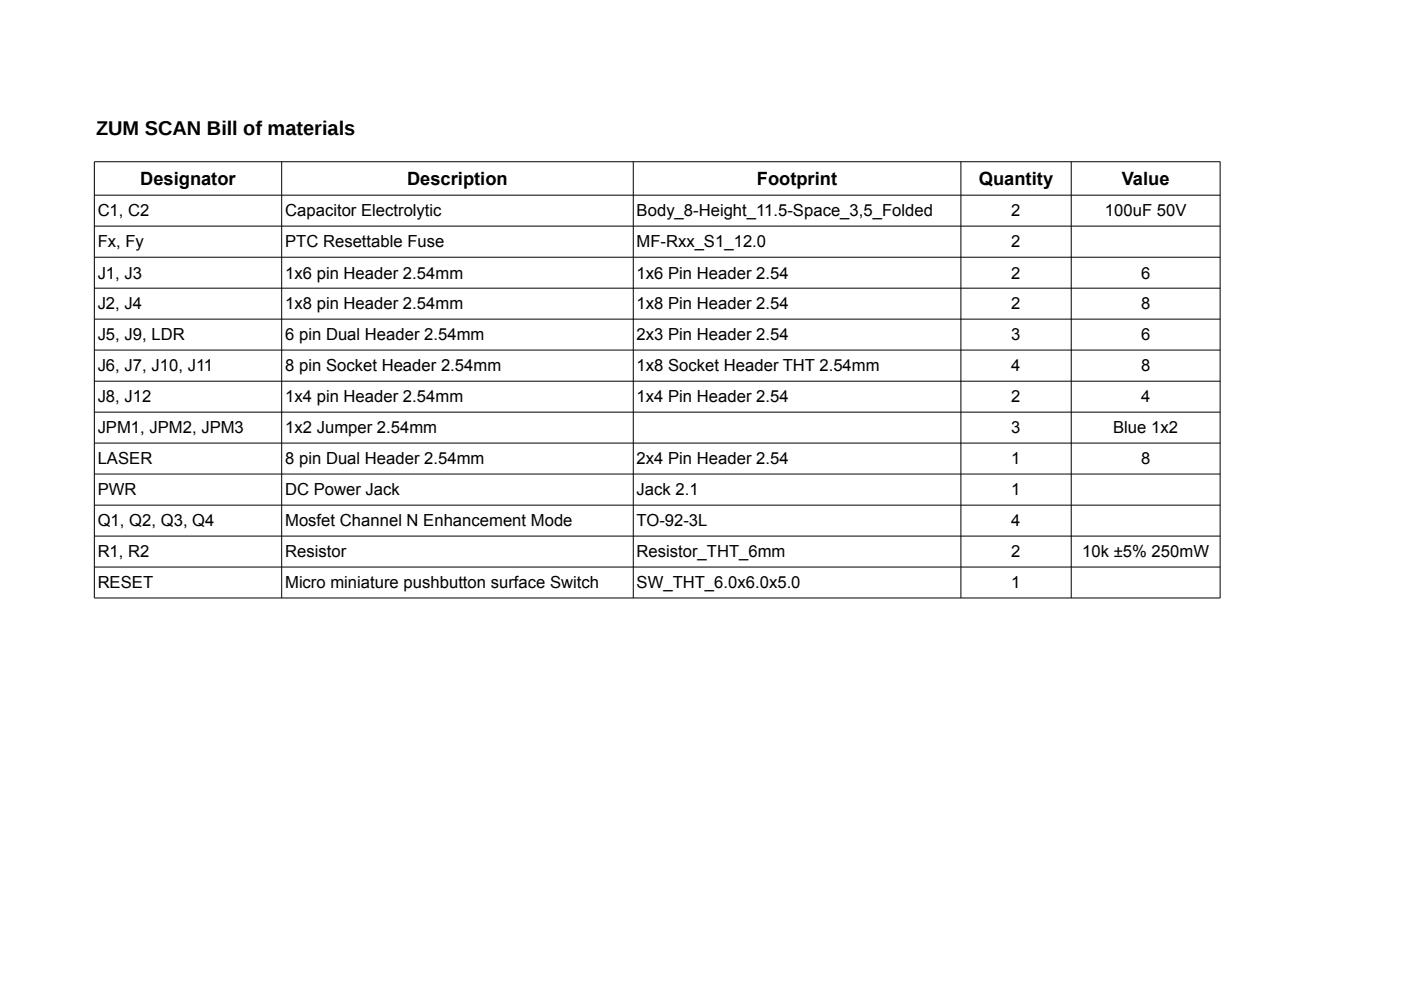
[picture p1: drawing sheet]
<svg xmlns="http://www.w3.org/2000/svg" width="297mm" height="210mm" viewBox="0 0 297 210" stroke-linecap="round" stroke-linejoin="round" font-family="sans-serif">
<defs><g id="words">
<text font-size="4.2" x="20.4" y="28.5">ZUM SCAN Bill of materials</text>
<g font-size="3.9">
<text x="29.7" y="39.2">Designator</text>
<text x="86.3" y="39.2">Description</text>
<text x="160.5" y="39.2">Footprint</text>
<text x="207.5" y="39.2">Quantity</text>
<text x="237.8" y="39.2">Value</text>
</g>
<g font-size="3.5">
<text x="20.7" y="45.9">C1, C2</text>
<text x="60.5" y="45.9">Capacitor Electrolytic</text>
<text x="135" y="45.9">Body_8-Height_11.5-Space_3,5_Folded</text>
<text x="214.4" y="45.9">2</text>
<text x="234.2" y="45.9">100uF 50V</text>
<text x="20.7" y="52.5">Fx, Fy</text>
<text x="60.5" y="52.5">PTC Resettable Fuse</text>
<text x="135" y="52.5">MF-Rxx_S1_12.0</text>
<text x="214.4" y="52.5">2</text>
<text x="20.7" y="59.1">J1, J3</text>
<text x="60.5" y="59.1">1x6 pin Header 2.54mm</text>
<text x="135" y="59.1">1x6 Pin Header 2.54</text>
<text x="214.4" y="59.1">2</text>
<text x="241.9" y="59.1">6</text>
<text x="20.7" y="65.6">J2, J4</text>
<text x="60.5" y="65.6">1x8 pin Header 2.54mm</text>
<text x="135" y="65.6">1x8 Pin Header 2.54</text>
<text x="214.4" y="65.6">2</text>
<text x="241.9" y="65.6">8</text>
<text x="20.7" y="72.2">J5, J9, LDR</text>
<text x="60.5" y="72.2">6 pin Dual Header 2.54mm</text>
<text x="135" y="72.2">2x3 Pin Header 2.54</text>
<text x="214.4" y="72.2">3</text>
<text x="241.9" y="72.2">6</text>
<text x="20.7" y="78.7">J6, J7, J10, J11</text>
<text x="60.5" y="78.7">8 pin Socket Header 2.54mm</text>
<text x="135" y="78.7">1x8 Socket Header THT 2.54mm</text>
<text x="214.4" y="78.7">4</text>
<text x="241.9" y="78.7">8</text>
<text x="20.7" y="85.3">J8, J12</text>
<text x="60.5" y="85.3">1x4 pin Header 2.54mm</text>
<text x="135" y="85.3">1x4 Pin Header 2.54</text>
<text x="214.4" y="85.3">2</text>
<text x="241.9" y="85.3">4</text>
<text x="20.7" y="91.9">JPM1, JPM2, JPM3</text>
<text x="60.5" y="91.9">1x2 Jumper 2.54mm</text>
<text x="214.4" y="91.9">3</text>
<text x="236" y="91.9">Blue 1x2</text>
<text x="20.7" y="98.5">LASER</text>
<text x="60.5" y="98.5">8 pin Dual Header 2.54mm</text>
<text x="135" y="98.5">2x4 Pin Header 2.54</text>
<text x="214.4" y="98.5">1</text>
<text x="241.9" y="98.5">8</text>
<text x="20.7" y="105">PWR</text>
<text x="60.5" y="105">DC Power Jack</text>
<text x="135" y="105">Jack 2.1</text>
<text x="214.4" y="105">1</text>
<text x="20.7" y="111.6">Q1, Q2, Q3, Q4</text>
<text x="60.5" y="111.6">Mosfet Channel N Enhancement Mode</text>
<text x="135" y="111.6">TO-92-3L</text>
<text x="214.4" y="111.6">4</text>
<text x="20.7" y="118.2">R1, R2</text>
<text x="60.5" y="118.2">Resistor</text>
<text x="135" y="118.2">Resistor_THT_6mm</text>
<text x="214.4" y="118.2">2</text>
<text x="229.4" y="118.2">10k ±5% 250mW</text>
<text x="20.7" y="124.7">RESET</text>
<text x="60.5" y="124.7">Micro miniature pushbutton surface Switch</text>
<text x="135" y="124.7">SW_THT_6.0x6.0x5.0</text>
<text x="214.4" y="124.7">1</text>
</g>
</g></defs>
<g fill="none" stroke="#000" stroke-width=".21">
<path d="M20 34.3h238.7v92.5h-238.7zM59.7 34.3v92.5M134.3 34.3v92.5M203.7 34.3v92.5M227.1 34.3v92.5M20 41.4h238.7M20 47.9h238.7M20 54.5h238.7M20 61.1h238.7M20 67.7h238.7M20 74.2h238.7M20 80.8h238.7"/>
<path d="M20 87.4h238.7M20 93.9h238.7M20 100.5h238.7M20 107.1h238.7M20 113.7h238.7M20 120.2h238.7"/>
</g>
<use href="#words"/>
</svg>
